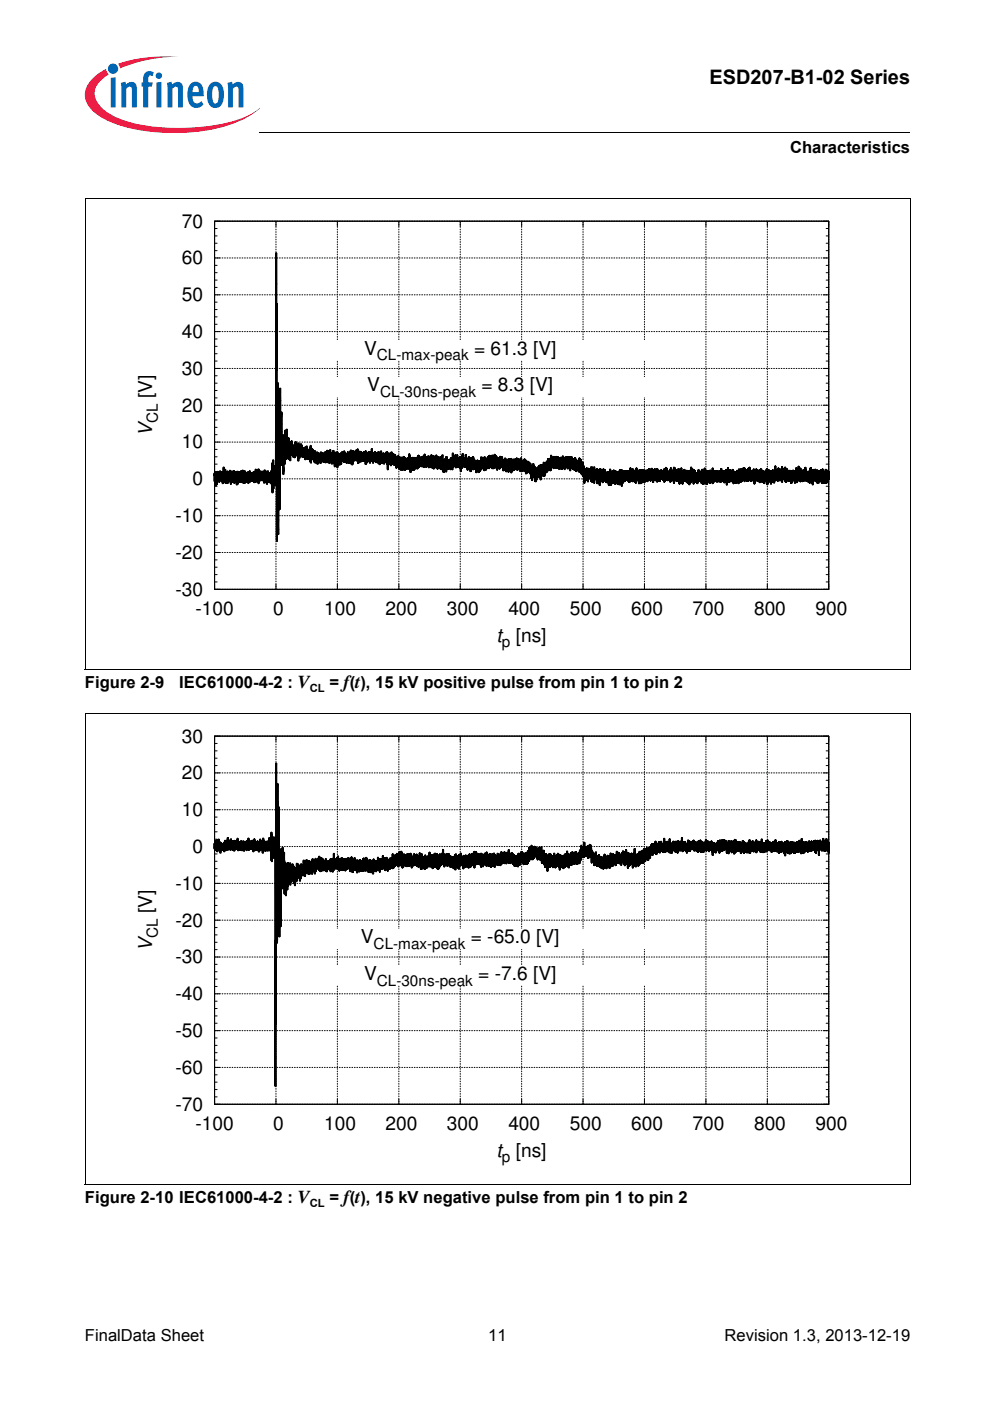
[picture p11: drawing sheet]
<svg xmlns="http://www.w3.org/2000/svg" width="210mm" height="297mm" viewBox="0 0 210 297" stroke-linecap="round" stroke-linejoin="round" font-family="sans-serif">
<defs><g id="words">
<text font-size="4.2" x="150.4" y="17.8">ESD207-B1-02 Series</text>
<g font-size="4.1">
<text x="38.5" y="48.2">70</text>
<text x="38.5" y="56">60</text>
<text x="38.5" y="63.9">50</text>
<text x="38.5" y="71.7">40</text>
<text x="77.2" y="75.2">V</text>
<text x="100.5" y="75.2">= 61.3 [V]</text>
<text x="38.5" y="79.5">30</text>
<text x="77.9" y="83">V</text>
<text x="102.1" y="83">= 8.3 [V]</text>
<text x="32.2" y="84.4" transform="rotate(-90 32.2 84.4)">[V]</text>
<text x="38.5" y="87.3">20</text>
<text x="32.2" y="92.4" transform="rotate(-90 32.2 92.4)">V</text>
<text x="38.5" y="95.1">10</text>
<text x="40.8" y="102.9">0</text>
<text x="37.2" y="110.7">-10</text>
<text x="37.2" y="118.5">-20</text>
<text x="37.2" y="126.3">-30</text>
<text x="41.4" y="130.4">-100</text>
<text x="57.9" y="130.4">0</text>
<text x="68.7" y="130.4">100</text>
<text x="81.7" y="130.4">200</text>
<text x="94.8" y="130.4">300</text>
<text x="107.8" y="130.4">400</text>
<text x="120.8" y="130.4">500</text>
<text x="133.8" y="130.4">600</text>
<text x="146.9" y="130.4">700</text>
<text x="159.9" y="130.4">800</text>
<text x="172.9" y="130.4">900</text>
<text x="105.3" y="136">t [ns]</text>
<text x="38.5" y="157.4">30</text>
<text x="38.5" y="165.2">20</text>
<text x="38.5" y="173">10</text>
<text x="40.8" y="180.8">0</text>
<text x="37.2" y="188.6">-10</text>
<text x="32.2" y="193.6" transform="rotate(-90 32.2 193.6)">[V]</text>
<text x="37.2" y="196.4">-20</text>
<text x="32.2" y="201.6" transform="rotate(-90 32.2 201.6)">V</text>
<text x="76.5" y="200">V</text>
<text x="99.8" y="200">= -65.0 [V]</text>
<text x="37.2" y="204.3">-30</text>
<text x="77.2" y="207.8">V</text>
<text x="101.4" y="207.8">= -7.6 [V]</text>
<text x="37.2" y="212.1">-40</text>
<text x="37.2" y="219.9">-50</text>
<text x="37.2" y="227.7">-60</text>
<text x="37.2" y="235.5">-70</text>
<text x="41.4" y="239.5">-100</text>
<text x="57.9" y="239.5">0</text>
<text x="68.7" y="239.5">100</text>
<text x="81.7" y="239.5">200</text>
<text x="94.8" y="239.5">300</text>
<text x="107.8" y="239.5">400</text>
<text x="120.8" y="239.5">500</text>
<text x="133.8" y="239.5">600</text>
<text x="146.9" y="239.5">700</text>
<text x="159.9" y="239.5">800</text>
<text x="172.9" y="239.5">900</text>
<text x="105.3" y="245.2">t [ns]</text>
</g>
<g font-size="3.5">
<text x="167.5" y="32.5">Characteristics</text>
<text x="18" y="145.8">Figure 2-9</text>
<text x="38" y="145.8">IEC61000-4-2 : V</text>
<text x="69.8" y="145.8">= f(t), 15 kV positive pulse from pin 1 to pin 2</text>
<text x="18" y="255">Figure 2-10 IEC61000-4-2 : V</text>
<text x="69.8" y="255">= f(t), 15 kV negative pulse from pin 1 to pin 2</text>
<text x="18" y="284.4">FinalData Sheet</text>
<text x="103.5" y="284.4">11</text>
<text x="153.6" y="284.4">Revision 1.3, 2013-12-19</text>
</g>
<g font-size="3.2">
<text x="79.9" y="76.4">CL-max-peak</text>
<text x="33.5" y="89.7" transform="rotate(-90 33.5 89.7)">CL</text>
<text x="80.6" y="84.2">CL-30ns-peak</text>
<text x="106.4" y="137.3">p</text>
<text x="33.5" y="198.9" transform="rotate(-90 33.5 198.9)">CL</text>
<text x="79.2" y="201.2">CL-max-peak</text>
<text x="79.9" y="209">CL-30ns-peak</text>
<text x="106.4" y="246.4">p</text>
</g>
<g font-size="2.4">
<text x="65.7" y="146.7">CL</text>
<text x="65.7" y="255.9">CL</text>
</g>
</g></defs>
<circle cx="24" cy="14.6" r="1.09" fill="#0066b3"/>
<g fill="#ed1941">
<path d="M25 13.5l.8-.2a32.7 32.7 0 0 1 12-1.3 32.2 32.2 0 0 0-11.7 2.2l-.7 .3z"/>
<path d="M19.4 16.9a11.2 11.2 0 0 1 3.1-2.3l.2 .7 .4 .5a5 5 0 0 0-3 4.2 6 6 0 0 0 3.4 4.3 31.7 31.7 0 0 0 16 2.8 31.9 31.9 0 0 0 14-3.1l1.6-1.1a18.8 18.8 0 0 1-9.4 4.4 42.6 42.6 0 0 1-20.9-.9 11.1 11.1 0 0 1-6.5-4.7 4.3 4.3 0 0 1 1.1-4.8z"/>
</g>
<g fill="#0066b3">
<path d="M23.5 16.5l1-.1v6.4h-1z"/>
<path d="M25.6 17.6l1-.3 .1 .7a1.22 1.22 0 0 1 1.5-.6 1.22 1.22 0 0 1 .8 1.3v4.1h-1l-.1-4.2a.42 .42 0 0 0-.6-.2l-.5 .4v4h-1.1z"/>
<path d="M30.9 15.3l.8-.2 .7 .1 .2 .2-.3 .8-.1-.1a.47 .47 0 0 0-.7 .2l-.1 1.2h1l-.2 .9h-.8v4.4h-1v-4.4h-.4v-.9h.4v-.7a1.77 1.77 0 0 1 .5-1.5z"/>
<path d="M35.4 17.6l1-.3 .1 .7a1.22 1.22 0 0 1 1.4-.6 1.22 1.22 0 0 1 .9 1.3v4.1h-1.1v-4.2a.42 .42 0 0 0-.6-.2l-.5 .4v4h-1.1z"/>
<path d="M48.2 17.6l1-.3 .1 .7a1.22 1.22 0 0 1 1.5-.6 1.22 1.22 0 0 1 .8 1.3v4.1h-1l-.1-4.2a.42 .42 0 0 0-.6-.2l-.5 .4v4h-1z"/>
<path d="M33 16a.7 .7 0 0 1 1.4 0 .7 .7 0 0 1-1.4 0zM33.2 17.5l1-.1v5.4h-1z"/>
<path d="M40.5 17.7a1.6 1.6 0 0 1 1.7-.2 1.6 1.6 0 0 1 .9 1.5l.1 1.4h-2.4a1.09 1.09 0 0 0 .3 1.2 1.09 1.09 0 0 0 1.1 .2l.5-.4 .4 .8a1.88 1.88 0 0 1-2.2 .6 1.88 1.88 0 0 1-1.1-2v-1.7l.2-.8zM41.1 18.4l-.3 1.2h1.3v-.8a.58 .58 0 0 0-.4-.6 .58 .58 0 0 0-.6 .2z"/>
<path d="M44.7 17.6a1.77 1.77 0 0 1 1.9 0 1.77 1.77 0 0 1 .9 1.8v1.3a1.96 1.96 0 0 1-2.4 2.1 2.94 2.94 0 0 1-1.2-3.3 2.79 2.79 0 0 1 .8-1.9zM45.3 18.4a4.3 4.3 0 0 0 0 3.4l.4 .2a1.54 1.54 0 0 0 .7-1.9v-.4a1.19 1.19 0 0 0-.7-1.4z"/>
</g>
<path d="M55 28v.1z" fill="#000"/>
<path d="M55 28h137.9" fill="none" stroke="#000" stroke-width=".21"/>
<path d="M18 29h46v5h-46z" fill="#fff"/>
<g fill="none" stroke="#000" stroke-width=".21" stroke-dasharray=".2 .4">
<path d="M45.5 54.7h130.2M45.5 46.9h130.2M45.5 78.1h130.2M45.5 70.3h130.2M45.5 62.5h130.2M45.5 93.7h130.2M45.5 85.9h130.2M45.5 117.1h130.2M45.5 109.3h130.2M45.5 101.5h130.2M45.5 125h130.2M45.5 125v-78.1"/>
<path d="M58.5 125v-78.1M71.5 125v-78.1M84.6 125v-78.1M97.6 125v-78.1M110.6 125v-78.1M123.6 125v-78.1M136.6 125v-78.1M149.7 125v-78.1M162.7 125v-78.1M175.7 125v-78.1"/>
</g>
<g fill="none" stroke="#000" stroke-width=".21">
<path d="M45.5 46.9h130.2v78.1h-130.2zM45.5 54.7h1.1M45.5 53.1h.5M45.5 59.4h.5M45.5 57.8h.5M45.5 56.3h.5M45.5 51.6h.5M45.5 50h.5M45.5 48.4h.5M46.6 46.9h-1.1v1.1M58.5 46.9v1.1M71.5 46.9v1.1"/>
<path d="M84.6 46.9v1.1M97.6 46.9v1.1M110.6 46.9v1.1M123.6 46.9v1.1M136.6 46.9v1.1M149.7 46.9v1.1M162.7 46.9v1.1M174.6 54.7h1.1M174.6 46.9h1.1v1.1M175.2 59.4h.5M175.2 57.8h.5M175.2 56.3h.5"/>
<path d="M175.2 53.1h.5M175.2 51.6h.5M175.2 50h.5M175.2 48.4h.5M45.5 78.1h1.1M45.5 76.5h.5M45.5 70.3h1.1M45.5 68.8h.5M45.5 62.5h1.1M45.5 60.9h.5M45.5 79.7h.5M45.5 75h.5"/>
<path d="M45.5 73.4h.5M45.5 71.9h.5M45.5 67.2h.5M45.5 65.6h.5M45.5 64.1h.5M174.6 78.1h1.1M174.6 70.3h1.1M174.6 62.5h1.1M175.2 79.7h.5M175.2 76.5h.5M175.2 75h.5M175.2 73.4h.5"/>
<path d="M175.2 71.9h.5M175.2 68.8h.5M175.2 67.2h.5M175.2 65.6h.5M175.2 64.1h.5M175.2 60.9h.5M45.5 100h.5M45.5 93.7h1.1M45.5 92.2h.5M45.5 85.9h1.1M45.5 84.4h.5M45.5 98.4h.5"/>
<path d="M45.5 96.9h.5M45.5 95.3h.5M45.5 90.6h.5M45.5 89h.5M45.5 87.5h.5M45.5 82.8h.5M45.5 81.2h.5M174.6 93.7h1.1M174.6 85.9h1.1M175.2 100h.5M175.2 98.4h.5M175.2 96.9h.5"/>
<path d="M175.2 95.3h.5M175.2 92.2h.5M175.2 90.6h.5M175.2 89h.5M175.2 87.5h.5M175.2 84.4h.5M175.2 82.8h.5M175.2 81.2h.5M45.5 117.1h1.1M45.5 115.6h.5M45.5 109.3h1.1M45.5 107.8h.5"/>
<path d="M45.5 101.5h1.1M45.5 118.7h.5M45.5 114h.5M45.5 112.5h.5M45.5 110.9h.5M45.5 106.2h.5M45.5 104.6h.5M45.5 103.1h.5M174.6 117.1h1.1M174.6 109.3h1.1M174.6 101.5h1.1M175.2 118.7h.5"/>
<path d="M175.2 115.6h.5M175.2 114h.5M175.2 112.5h.5M175.2 110.9h.5M175.2 107.8h.5M175.2 106.2h.5M175.2 104.6h.5M175.2 103.1h.5M45.5 123.8v1.2h1.1M45.5 123.4h.5M45.5 121.8h.5M45.5 120.3h.5"/>
<path d="M58.5 123.8v1.2M71.5 123.8v1.2M84.6 123.8v1.2M97.6 123.8v1.2M110.6 123.8v1.2M123.6 123.8v1.2M136.6 123.8v1.2M149.7 123.8v1.2M162.7 123.8v1.2M175.2 123.4h.5M175.2 121.8h.5M175.2 120.3h.5"/>
<path d="M175.7 123.8v1.2h-1.1"/>
</g>
<g fill="#fff">
<path d="M56.2 72.2h82.8v4h-82.8z"/>
<path d="M55 80h85.2v4h-85.2z"/>
</g>
<path d="M175.7 100v1.6l-.1-1.7v1.6v-1.4v1.1v-.6l-.2-.1v1.3l-.1-1.4v1.8v-2.1v.6l-.1 .1v-.5v2.1v-2.8v1.9v-.5v.4l-.1-.1v-1.7v2.2v-1.5l-.2 1.7v-1.7v1.1l-.1-1.2v1.9v-2v2.2l-.1-2v2.1v-1.9l-.2 1.4v-1.8l-.1 .2v1v-1.8v2.6l-.1-2.4v2.7v-1.9v.4l-.2-.1v1.3v-2.2v1.7v-1l-.1-.1v1.2v-2v2.3l-.1-2.1v1.6l-.1-.4v.5v-1.7l-.2 1.8v-1.6v1.9l-.1-2v2.4l-.3-2.7v2.6v-1.7v.9l-.1-1.1-.1 .8v-.9v1.7l-.1-2.4v2.2v-1.4v1.1l-.2-1.3v1l-.1-.5v.6v-1.7v1.9v-1.4l-.2 1.4v-1.8v2.4l-.1-2.4v3v-3l-.1 2.6v-2v1.1l-.1-1v1.2v-1.9v1.8l-.2 .1v-1.5v1.7v-2.6l-.1 2.1v-2v2.5v-1.6v.7l-.1-.9v2.4v-2.1v1.4l-.2-1.4v1.9v-2l-.1 2v-2.2h-.1v1.5v-1.2v1l-.1-1.2v1.7v-1.3l-.2 1.4v-1.8v1.6v-1.2l-.1 1.4-.1-2.7v2.4v-1.9v1.4l-.2 .1v-1.7l-.1 2.4v-2v1.4l-.1-1.6v2.2l-.2-.9v.8v-2v2v-1.4l-.1 1.6v-1.6v1.1l-.1-1.4v1.2v-1.4v1.5v-1.5v1.4v-.3l-.1 .5v-1.6v1.3l-.2-1.8v2.7v-1.9v1.5l-.1-1.6-.1 1v-1.2v1.6l-.2-2.5v2.8l-.1-2-.1 2.1v-1.6v1.6v-1.6l-.2 1.2v-1.7v2.4l-.1-2.9v1.9v-1.1l-.1 1.1v-1.2v1.3l-.2-1.4v2.4l-.1-2v1.2l-.1 .2v-1.4l-.1-.1v1.4v-1.8v.8l-.2-.1v-.6v2v-1.6l-.1 .2v1.6v-2.2v1.7l-.1-1.4v2.2v-2.3v2.2l-.2-2.5v1.7v-1.4v.7h-.1v-.9v1.5v-1.5v2v-1.7l-.1-.3v1.9v-2v2l-.2-2v2.1v-1.7l-.1 1.5v-1.7v1.8v-1.9l-.1 1.6-.1-2v2.2l-.2-1.2v1.3v-2.2v2.5l-.1-2.5v2.6l-.1-3.1v2.8l-.2-.1-.1-2.3v1.8l-.1-1.2v1.3v-1.4v1l-.2-.1v-.3v.4v-1v1.3l-.1-1.9v1.8v-2.1v3.1l-.1-2.4v1.3v-1.2v1.1l-.2 .1v-.5v.7v-1.6v2l-.1-2.1v2.3l-.1-1.9v1.8v-1.8v1.6l-.1-.3v-1.4v1.4l-.2-1.2v1.1v-1.9v1.9l-.1-1.4v2.1v-1.7l-.1 1.5v-1.7v1.8v-1.3v.3l-.2-.5v1.4v-1.9v2l-.1-2v1.7v-1.5l-.1 1.2v-2.3v2.4v-1.1v.2l-.2-.5v2l-.1-1.9v2.3v-1.7v1.2l-.1-.2v-1.5v1.3l-.1-1.5v2.2v-2.4v2.4l-.2-1.9-.1 2v-2.2v1.7v-1.1l-.1 1.3v-1.6v2.2v-2.2v1.1l-.2-.1v-1.4v1.6v-1.4v1l-.1-.3v.3v-1.1l-.1 1.2v-1.2v1.5l-.1-1.8v2.5l-.2-1.2v.8v-1.4v2l-.1-2.5v2.5v-2.9v3.2l-.1-2.8v2v-2.4l-.2 1.5v-.7l-.1-.1v1.2v-1.4v1.7l-.1-.1v-1.3v1.4v-1.5l-.2 2.2v-2.3v2v-2l-.1 .8v-.6v1v-1.4v1.4l-.1-1.1v1.5v-1.7v1.1l-.1-.5v1.5v-1.9v2v-2.1l-.2 1.5v-1.8v2l-.1-2.3-.1 2.6v-2.5v2.2v-1.4v.4l-.2-.3v1.3v-2v2.4l-.1-.3v-1.9v2.1v-1.5v.9l-.1-1v1v-1.3v1.4l-.2-1.6v1.9v-2v1.2h-.1v-.9v1.4v-1.9v1.4l-.1 .1v-.2v.6v-1.2v1.4v-1.5l-.2 1.6v-2.4v2.3l-.1-2.1v2.1v-2.1l-.1 2-.1-1.8v2.6v-2.6v2.3l-.2-.4v-2.3v2.2v-2l-.1 2.1v-1.9l-.1 1.9v-2v1.8l-.2-1.7v1.3l-.1-1.3v1.6v-1.6l-.1 .4v1.7v-2.2v1.6l-.2-1.3v1.2v-1.3v1.3l-.1-.8v.8v-2.1l-.1 2.2v-1.1l-.1 .8v-1.7v2.5v-2v.7l-.2-.7v2.1v-2.4v2.2v-1.3l-.1-.5v1.9v-2.1v1.6l-.1-1.2v1.4v-1.8l-.2 1.9v-1.9v1.7v-1.3l-.1-.2v1.6v-1.6v1.6l-.1-2.3v2.7l-.2-1.5v1v-2.3l-.1 2.6-.1-2.4v2.4l-.2-1v.9v-1.9v2v-1.5v.3l-.1-.3v1.7v-1.9v1.9l-.1-1.7v1.3v-2.1l-.1 2.6v-2.2v1.5l-.2-1.7v2.2v-2v1.7v-.6l-.1 .5v-1.5v1.8v-2.3l-.1 2.9v-2l-.2 .3v-.8v1.6v-.9l-.1 .7v-1.5l-.1 2v-1.3v.4l-.2-.7v2.2v-2.1v1.7l-.1-1.9-.1 1.7v-1.6l-.1 1.1v-1.1v1.2v-1.3v1.3l-.2-1.3v2.4v-2.6v1.3l-.1-.9v1.3v-2v2.4v-2l-.1 2.1v-1.8v.9v-.7v.7v-.5l-.2 .6v-1.2v1.5v-1.5v.6h-.1v-.4v.7v-1.2v1.5v-1.1v.3l-.1-.5v1.8l-.2-2.1v2.1v-1.7l-.1 1.6v-1.7v2.2v-2l-.1-.5v2l-.2-2.4-.1 2.5v-1.6l-.1 .4v2.1l-.1-3v2v-1.4v1.1l-.2-.9v1.5v-2.2v2l-.1-1.9-.1 2.4v-2.3v2.1l-.2-1.7v1.5v-1.8l-.1 .1v1v-1.3l-.1 2v-1.8v1.6l-.1-1v.8v-1.5v2l-.2-2.3v2v-2.3v2.6l-.1-1.6v1.8v-2.2l-.1 2v-1.8v1.9l-.2-2.2v1.5l-.1-1.1-.1 1.8v-1.9v1.6v-1.2v.7l-.2-.7v1.2v-1.9v1.9v-1.5v1l-.1-.2v-1v2v-2.1l-.1 1.1v-1.1v1.2v-1v.4l-.1-.3v1.3v-1.7v1.4l-.2-.1v-.9v1.5v-1.7v1.9l-.1-2v2.1l-.1-1.7v1.5v-1.9v1.4l-.2-.1v-1.5l-.1 2.6v-3.1v2.7v-1.9v.7l-.1 .1v-.8v1.9l-.2-2v1.9v-1.9v.7l-.1-.7v1.6l-.1-1.8v2.5v-1.7v1.6l-.2-1.9v2v-1.9l-.1 1.5v-1.3v1.1l-.1-1.2v1.2v-1.8v1.3l-.1-1.2v1.9v-1.6l-.2 1.7v-1.9v2.4l-.1-2.5v2.6l-.1-2.8v2.2l-.2-.4v.4v-2v2.2v-1.8l-.1 .6v-.8v2.3v-3.1v2l-.1-.2v-1.2v1.8v-1.6v.7l-.2-.4v2.1v-2.7v.4l-.1-.1v2.4v-2.5v2l-.1-2.5v2.4v-1.8l-.1 1.9v-2.2v2.5l-.2-2.4v1.7v-1.3l-.1 1.1v-1.3v1.8l-.1-1v.8v-1.7l-.2 1.6v-1.7v1.9l-.1 .2v-2.4v1.9v-1.1l-.1 1.3v-1.5v1.9l-.2-1.7v1.9v-2.1v2l-.1-1.8v1.4v-1.3v.9l-.1-1.1v1.6l-.1-1.8v2v-1.9v1.4l-.2-1.4v1.5v-1.9l-.1 1.7-.1-1.7v1.7v-2v2.9l-.2-2.8-.1 2v-2.2l-.1 2.5v-2v1.7l-.2-1.9v2.1v-2.8l-.1 3.2v-2.4l-.1 .9v-1v2l-.2-1.9v2.8v-2l-.1 1.7v-2.4l-.1 1.9v-2v2l-.1-1.6v2v-1.7l-.2 1.4v-2.2v1.9v-1.3v.5l-.1-.7v1.4v-1.5v2l-.1-2.2v1.7v-1.2v1.2l-.2-.3v.2v-1.6v2l-.1-2.3v2.2v-2v2v-1.4l-.1 .6v-.8v1l-.2-1.3-.1 2.6-.1-2.1v1.8v-2.1l-.1 1.3v-2.1v3.1v-2.1l-.2 .9v-.8v.9v-1v1.8l-.1-2.2v1.9v-1.6v1v-.3l-.1 .4v-1.1v2.3l-.2-3v2.5l-.1-.2v-1.6l-.1 1.1v-1.7l-.1 2.3-.2-1.9v1.6v-1.4l-.1 1.7v-2.3v1.9l-.2-2v2.1l-.1-2.4v2.2v-1.6l-.1 1.6v-2.1v3.1v-3.2l-.1 2.4-.2-1.7v1.7l-.1-1.1v.5v-1.1l-.1 2-.2-2.6v2.2v-1.7v1.7l-.1-1.8v2.4v-2.1v1.1l-.1-.9v1.1v-1.2v1.2l-.1-1.2v1.5v-1.6v.8l-.2 .1v-.8v1.5l-.1-1.6v1.8l-.1-1.8v1.8v-1.8v1.3v-1.2v1.2l-.2-.9v1v-2v1.8l-.1-2v2.1v-.6v.5l-.1-.3v-1.5v2.3v-2l-.2 2.3v-2.1v2.1l-.1-2.3v2.4v-2.6v1.6l-.1-1.3-.1 1.9v-1.7l-.2 1.6v-1.6v1.2l-.1-.7v.7v-1.4l-.1 1.5v-1.6l-.2 1.5v-1.3l-.1 1.5v-1.6v2.2v-2.1l-.1 1.6v-1.5v.9l-.2-.8v1.3v-1.3v1.3v-1.2l-.1 .5v-.4v1.6v-1.8v1.6l-.1-1.3v1.7v-2.6l-.2 2.5v-2.6v2.5l-.1-1.6v1.2v-1.1l-.1 1.4-.1-2.1v2v-2.2v2.2l-.2-2.1v1.8v-.9v.4l-.1-.1v.9v-1.7l-.1 2.2v-1.9v1.3v-.8v.7h-.2v-1.3v1.5v-2v1.6l-.1-.4v.3v-1.8v2l-.1-1.9v1.9v-1.1l-.2 1v-.8v1.4v-2v1.6l-.1-1.1v1.3v-1.6l-.1 1.3v-1.9v1.8l-.1-1.7-.2 2.1v-2v1.1l-.1-.1v-.6v.9v-1.1v2.1l-.1-1.5v1.3v-1.7l-.2 1.7v-2v1.7v-1.6v.4l-.1 .1v-.2v1.2v-1.5v2l-.3-2.2v2.5v-2.1v1.5v-1.3l-.1 1.2v-1.2v1.4l-.1-.1v-1.6v2.1v-1.8l-.1 1.9v-2.5v1.5v-.8l-.2 .1v1.1v-1.4v1.3l-.1-.8v1.1v-2.1l-.1 2.7-.2-2.3v1.7v-1.4v.7l-.1-.3v.5v-1.1v1.7v-2.2l-.1 2.4v-2.1v2.5v-2.4l-.1 1.8-.2-1.9v1.3v-1.3v.2l-.1-.1v.9v-1v1.6l-.2-2.3-.1 3v-2.3l-.1 2.2v-1.9l-.1-.4v1.7l-.2-1.8v2.1v-2l-.1 2-.1-2.2v2.3v-2.5v2.2l-.2-1.6v1.7v-1.2v.9l-.1-.7v.8v-1.9l-.1 2.2-.1-2.6v2.5v-1.4l-.2 1.5v-1.8v2l-.1-1.6v1.7v-1.7v1.5l-.1-1.8v1.5l-.2-.3v.5v-2v1.2l-.1-.9v1.3v-1.6v1.6l-.1-.3v.4v-1.7v1.8l-.2-.8v.8v-1.6v1.6l-.1-1.7v1.8v-1.9v1.7v-1.3l-.1-.3v1.3v-1.3v1.9v-1.6v1.4l-.1-1.4v1.7v-1.7v.2l-.2-.6v2.2l-.1-1.8v2v-2.4l-.1 1.8-.2-1.2v.8v-1.6v3.3l-.1-2.9v1.8v-1.8v1.2l-.1-1.1v1.9v-2v.2l-.2-.1v-.4v1.8v-1.9l-.1 3v-2.5v1.2v-1.2v.4l-.1-.5v2.1v-2v.3l-.2-.4v2.3l-.1-1.9v2v-2v.3h-.1v1.5v-2.2l-.1 1v-1.1v1.2l-.2-1.1v2.4v-2.6v2.1l-.1-.7v.6v-1.6v2.2v-1.8l-.1 1.6v-2.3v2l-.2-1.4v1.5v-2.3v2.2l-.1-1.8v2.2v-2.5l-.1 .4v-.4v2.5l-.2-2.3v1.8l-.1-.3v.5v-1.6v1.6v-1.2v.5l-.1-.5v1.9l-.1-3.2-.2 2.3v-1.7v1l-.1-.5v2.1l-.1-2.7v2v-1.8l-.2 1.7v-1.9v.8l-.1 .1v-.8v1.9l-.1-1.5v1.6v-1.6l-.2 1.5v-1.5v1.2v-1.2v.4l-.1-.3v1.2v-1.7v1.5l-.1-2.1-.2 1.8-.1-1.9v2.3l-.1-1.3v1.7v-2.5l-.1 1.5v-1.2v1.8l-.2-2.2v1.5l-.1 .4v-.9v1.1v-1.5l-.1 1.7v-2.5l-.2 3.4v-3.1v2.1l-.1-1.5v1.7v-1.9v1.1l-.1-.9v1.9v-2.5v1.7l-.2-1.2v1v-1v1.3l-.1-.3v-1.7v2.7v-2.7v2.9l-.1-2.6v1.4v-1.4v.7l-.1-.8v1.9l-.2-1.8-.1 1.8-.1-2.6v3.3l-.2-2.8v2.4v-2l-.1 2-.1-2.8v3.1v-2.2v1.1l-.1-.9v1.5v-1.6v1v-.2l-.2 .2v-.2v.5v-.9v1.4v-2.8l-.1 2.3v-1.8v1.8l-.2-.4v-1.2v1.6v-1.7l-.1 1.4v-1.3v1.5l-.1-1.7v1.8v-2v2l-.1-1.8v2.5v-2.2l-.2 1.2v-1l-.1 .4v-.6v1v-1.6v2.4h-.1v-1.7v1.5v-1.3v.6l-.2-.4v1.3v-1.9v1.9v-1.4l-.1 .1v1.2v-1.7v2.1l-.1-2.1v2.5v-3v1.4l-.1-.9v1v-2v2v-1.6l-.2-.5v2.1l-.1-2.8v2.3v-2.2v2.1l-.1-.1v.4v-2.3v1.7l-.2-1.2v.9v-1.5v2.1l-.1-2.8-.1 2.6v-1.9v1.3l-.2-1.4v1.9v-2.8v2.5l-.1-.1v-1.7v1.7v-2v.9l-.1 .2v-.8v1.6v-1.2v.3l-.1-.5v1v-.9l-.2-.1v1.6v-2l-.1 2v-1.8v2v-1.9l-.1-.1v1.1v-1.5v1.8l-.2-2.2v1.6v-1.2v.9h-.1v-.5v.6v-1.2v2.3v-1.7v.1h-.1v1.2v-1.3v1.3l-.2-1.1v1.1v-1.8l-.1 1.6v-1.5v1.9v-2l-.1 1v-.9v1.1v-1.4v1.6l-.1-1.6v2v-2.3l-.2 1.6v-1.3v1.8v-1.3v.5h-.1v-.5v1.2v-1.3v1.5v-2.2v2.8l-.1-2.4-.2 1.2v-1.5l-.1 1.7v-1.7v1.4l-.1-1.2v1.7v-1.9v2.4l-.2-.4v-2l-.1-.1v1.8v-1.7v1.4l-.1-.9v.9v-1v1l-.2-.6v.5v-1.3l-.1 2.5-.1-.4v-1.3v1l-.1-1v1.4v-1.8l-.2 1.6v-2.2v2.2l-.1-1.8-.1 2.2v-2.2l-.2 1.7v-1.9v1.9l-.1-1.7v.8l-.1-.5v1.6v-1.8v1.4v-1.2l-.2 1.1v-1.4v2.3l-.1-2.4v2v-1.7l-.1 1.7v-2.2v2.3v-2v1.1l-.1 .3v-1.5l-.2 1.6v-1.8l-.1 2.3v-2.3v2.2l-.1-2.2v2.1l-.2-1.3v1.1v-1.3v1.1l-.1-1.2v1.1v-1.6v1.5l-.1-1.3v2.2v-2.1v1.5l-.2-1.6v1.9v-1.7v1.3l-.1-.5v.4v-1.3v1.7l-.1-1.9v1.5v-1.2l-.2 1.4v-2.1l-.1 3.1v-2.5l-.1 2.4-.1-2.3v2v-1.4l-.2 1.8v-2.3v1.7l-.1-1.7v1.9l-.1-1.5v1.9l-.2 .1v-.2v.3v-1.4v1.5v-1.5v.8l-.1-1.2v1.8l-.1-1.6-.1 2.2-.2-1.5v1.9l-.1-2.8v2.7v-2.1l-.1 2.1v-1.8v1.3v-1.3l-.2 1.4v-1.3v1.5l-.1-2v2v-1.2l-.1 1.4v-1.2v1.3v-2.3l-.2 3-.1-2.6v1.8v-1h-.1v1v-2.1v2.3v-2.1l-.1 2.2v-2v1.5l-.2-1.3v1.4v-.8v.6l-.1-.7v.8v-1.5v1.9v-1.4l-.1-.2v1.7v-1.6v1.5v-1.1v.8l-.2-.5v.4v-.8v1.9v-2.1v1l-.1-.5v1.9v-2.3v1.9v-1.4v.4l-.1-.5v1.9v-2.3v2l-.2-2.7v1.9l-.1-1.5v1.4v-1.8l-.1 1.2v-1.8v2.8l-.2-2v1.4v-.9l-.1 .1v.8v-1.1v2.3l-.1-2.7v2.3v-1.1v.5l-.1-.1v-1.9l-.2 1.4v-1.9l-.1 1.5-.1-1.4v1.7v-2l-.2 1.8v-1.9v1.8l-.1-1.9v1.8l-.1-1.4v1.4v-1.3l-.2 1.3v-1.7v2.3v-2.4l-.1 2.5v-2.5v1.7l-.1-1.5v1.8v-2.3l-.1 1.9v-2.1v.9l-.2-.5v2v-2.3v2.1l-.1-.3v-1.6v1.7v-1.7l-.1 2v-1.8v.6l-.2 .1v-.6v1.7l-.1-1.8v1.2v-.9l-.1 1v-2v1.8v-1.6l-.2 1.5v-1.4v2.4v-1.7v.7l-.1-1.3v1.3v-1.4l-.1 1.4v-1.4v.9l-.2-1v1.7l-.1-1.5v1.3v-1.5l-.1 2.2v-2.1v1.4l-.1-1.2v1.3v-1.8v1.5l-.2-1.4v1.6v-1.1l-.1 .1v1.1v-1.6v1.8v-1.1l-.1 .3v-.4v1.3l-.2-.5v-1.3v2.1v-2l-.1 2v-2.1l-.1 2.2-.2-.3v-1.4v1.7v-1.6l-.1 1.6v-1.5l-.1 2v-2.9v1.9v-.7l-.1 .4v-.3v1.1v-1.4v1.6v-1.7l-.2 1.2v-1.6v1.2l-.1-1.6v2.2v-1.7l-.1 1.8v-2.4v2.7v-1.7l-.2 1.7v-2.5l-.1 1.6v-1.4v1.9l-.1-2v1.9l-.2 .2v-1.4v1.6v-2.4l-.1 2.3-.1-2.4v2v-2.2v2l-.1-.4v.4v-.9v1.1l-.2-1.5v1.8v-2v1.7l-.1-1.8v2.1v-2v1.4h-.1l-.2-2.1v1.8l-.1-1.4v1.2v-1.5l-.1 1.5v-1.4v1.7v-1.9l-.1 2v-2.1v1.9l-.2-1.7v2.2v-2.2v1.6h-.1v-1.1v1.2v-1.2l-.2-.2v1.5l-.1-1.4v1.3v-1.4l-.1 1.8v-1.8v2.2v-2.6l-.1 2.2-.2-2.5-.1 2.2v-1.7v.3l-.1-.6v2.1v-2.6v2.5l-.2-1.3v1.3v-1.3v1.5l-.1 .2v-.7v.7v-2.4v1.6v-1v.3l-.1-.4v1.1v-1.5v1.6v-1.6l-.1 1.4v-1.1v2v-2.7l-.2 1.9v-1.7v.3l-.1-.2v2.1l-.1-2.1v1.7l-.2-.4v.7v-2.3l-.1 2.7-.1-2.5-.2 2.4v-1.5l-.1 1.1v-1.5v1.2l-.1-.9v.9v-1.3l-.1 1.6v-1.1v1.9v-1.9v.4l-.2-.6v1.5l-.1-2v2.5v-1.7l-.1 1.9v-2.4v1.3v-1l-.2-.1v.8v-.9v1.7l-.1-2.1v1.5v-.5l-.1 .5v-.8v1.2v-1.4l-.2 1.6v-1.9v1.8l-.1-2v2.5v-1.5v1.5l-.1-.7v.7v-1.3v1.3l-.2-1.4v1.8l-.1-2v2l-.1 .2v-2.4l-.1 1.3v-1v1.8l-.2-2.2-.1 2.1v-1.9v1h-.1v-.7v2v-2.3v1.8l-.2-1.5-.1 1.2v-1.5v1.6l-.1-1.8v1.6l-.2-1.5v1.3v-1.5l-.1 2v-2.6v2.4v-2.1l-.1 1.4v-1.6v1.8l-.1-1.6v2.2l-.2-2.1v1.7v-.7l-.1 1v-1.9v2.5l-.1-2.8v2.4l-.2-2.3-.1 1.1v-1.4v1.8l-.1-1.3v1.5v-1.5l-.2 1.7v-1.8v2.3v-2.3l-.1 1.6v-1.6v1.1v-.2l-.1 .3v-1.2v1.5l-.2-2.3v2.1v-1.3l-.1 .3v1.4v-.4h-.1v-1.1v1.2v-1.3v1.5l-.1 .1v-1.8v1.4v-1.4l-.2-.2v1.5v-1.5v1.3l-.1-1.3v.9v-1.6v2.4h-.1v-1.8v1.4l-.2-1.2v1.5v-1.8v2.5l-.1-1.8v2.4v-2.6l-.1 1.7v-1.7v1.1l-.2-1.4v2.1v-2.1v1.7v-1.4v.7l-.1-.5v1.3v-1.4l-.1 1.2v-1.4v1.7v-1.7l-.1 1.5-.2-2.2v2.5v-1.8l-.1 1.3v-1.1v1.3v-1.6v1l-.1-.9v1.3v-1.3v1.9l-.2-2.6v2.4v-1.9v1.4l-.1-.6v.6v-1.3v1.6v-1.8l-.1 1.6-.1-1.3v1v-.9v.9v-.8l-.2-.1v1.3v-2.4l-.1 3.3v-2v1.4l-.2-1.7v1.7l-.1-1.5v1.7v-1.9l-.1 2v-1.8v2.1l-.1-1.9v1.5l-.2-.2v.2v-1.5v1.2v-1.2l-.1-.1v1.6l-.1-1.4v1.7v-1.4l-.2 1.2v-1.4l-.1-.1v1.6v-2.4v2.6l-.1-2.2v2.7v-3v1.8l-.1-.2v.6v-1.9l-.2 2.1-.1-1.6v1.4v-1.6l-.1 2.5v-2.1l-.2 1v-1.3v1.6l-.1-.2v-1.7v1.8v-2.7l-.1 3v-2.5l-.2 2.4-.1-2.5v2.2l-.1-.4v.6v-2v1.9v-1.8l-.1 1.3v-1.7v1.7l-.2-1.2v1.4v-1.7l-.1 1.7v-1.9v2.2v-1.8l-.1 2v-2.5v2.1l-.2-1.9v1.6v-1.8v1.4v-.3h-.1v.5v-1.9l-.1 2.1v-1.2v.8l-.2-1.2v2v-1.9l-.1 1.8v-1.8v.7l-.1-.4v1.8v-2.5v1.5v-.7l-.1 .9v-1.7l-.2 1.9v-1.2v1.7v-2.1l-.1 1.3v-1.1v1.4l-.1-1.8v1.8v-2.2v2.6v-1.9v1l-.2-.9v1.2v-1.4v1.6l-.1-1.9v1.9l-.1-1.6-.2 .3v1.7l-.1-2.3v1.9l-.1-1.8-.2 1.7v-1.4l-.1 1.4v-1v1.1v-1.4v1.6l-.1-2v2v-1.7l-.1 1.2v-1.4v1.6l-.2-1.6v1.3v-1.9v2l-.1-1.2v1.8l-.1-2.2v1.5v-.8l-.2 .9v-1.2v.8h-.1v-.7v1.6v-2v1.3l-.1-1.1v1.4v-1.5v1.2l-.2-.5v.7v-1.3v.8v-.4l-.1 .4v-.8v1.6v-1.4v1.1l-.1 .1v-1.6l-.1 2.1-.2-2.4v2.1v-2.1l-.1 2.5v-2v1.9v-1.7l-.1 1.6v-1.7v2.2l-.2-2.3v1.9v-1.7l-.1 1.8v-1.6l-.1 .7v-.8v1.9l-.1-2.2v1.4v-.9l-.2 1.2v-1.2v2v-1.8v.8l-.1-1v2v-2.1v1.3v-.3l-.2 .2v-1.6v1.9v-1.7l-.1 1.7v-1.5v.8h-.1v.8v-1.9v2.4l-.1-1.7v1.4v-1.9l-.2 2.7v-3v1.7v-1.3l-.1 1.3v-2.1v1.6l-.1-2v2.7h-.2v-1.6v1.7v-1.7l-.1 2-.1-2.2v2v-1.4l-.1 1.2v-1v1.1l-.2-1.2v1.4l-.1-1.9v2.1v-2.2l-.1 2.3v-2.5l-.2 1.6v-1.5v1.5l-.1-1.8-.1 2.3v-1.6h-.2v1.4v-1.7v2.4l-.1-2.7v1.8l-.1-.2v.5v-2h-.1v2.5l-.2-2.3-.1 2v-1.9v2v-2.5l-.1 .2v1.6l-.2-2v1.9v-1.7v1.3l-.1-1v1.2v-1.1v.3h-.1v1.3v-1.8v1.8l-.2-1.9v2.2v-1.9l-.1 .7v-.8v.9v-1.1l-.1-.1v1.3v-1.7l-.2 1.3v-1.2v2v-2l-.1 1.4v-1.3v1.7v-1.5l-.1 1.5v-2.1v1.7l-.1-1v1.2v-1.2v.6l-.2-.5v.6v-1v1.4l-.1-2.2v2.3v-1.2l-.1 1.1v-1.3v1.3v-2v2.6l-.2-.8v.4v-2l-.1 1.7v-1.5v1.3v-.9v.7v-.7v.4v-.3v.3h-.1v-.5v1v-1.6v2.1v-2l-.2 2.1v-1.9v1.8v-1.3v.4h-.1v-.5v1.6v-1.9v2.9l-.1-3.6-.1 1.7-.2-1.6v1.6l-.1-.2v-.8v.9v-1.2v1.7v-1.7l-.1 1.7v-1.3v.2l-.2-.2v1.1v-1.5v2l-.1-2.2v1.4v-1.2v1.1v-.9l-.1 1v-1.2v1.5v-1.2l-.2 .4v-.3v.7v-.9v1.7v-1.7v1l-.1 .1v-1v1.4v-1.9l-.1 1.6v-2v2v-1.2l-.2 .7v-.5v.9v-1.6l-.1 2.4v-2.2v1.5v-1.4v1.2v-.2h-.1v-1.4v2.1v-1.7l-.1 1.9v-2.2v1.7l-.2-1.8v2v-1.5v.9l-.1-.9v1.2v-1.3v1.3l-.1-1.4v1.3v-.6l-.2 .9v-1.6v1.8v-1.1v.8l-.1-.6v.7v-1.7v1.2v-.9l-.1-.1v.7v-1.2v1.8l-.2-.1v-1.4l-.1 1.5v-1.5v1.3v-.9v.4l-.1-.5v1.7v-.9l-.1-.7v1.3l-.2-1.6v1.4v-2.4v2.2l-.1-1.3v1.5v-1.4l-.1 1.6v-1.4l-.2 .8v-.7v.8v-.9v1.7v-2.3l-.1 1.6v-1.4v1.5l-.1-1.4v1.7v-2l-.2 1.6v-1.2v1.4l-.1-1.4-.1 1.6v-1.1v.3v-.3h-.1v1.5l-.2-2.5v2.7l-.1-2.5v1.9v-1.8l-.1 1.5v-1.2l-.2 1.1v-1.5v1.6l-.1-.1v-1.2v1.4v-1.4l-.1 .9v-.8v1.3v-1h-.1v.5v-.8v1.2v-1.2v1v-.9v.6l-.2-.8v1.1v-1.4v1.9l-.1-1.8v1.8l-.1-1.7v1.5v-1.8v1.3v-.6l-.2 .5v-1.1l-.1 2v-2.2l-.1 .3v2.2l-.2-2.9v2l-.1-.7v.9v-1.3v1.2l-.1-1.6v1.8v-2.1v1.8l-.2-1.5v1.7v-1.2v1l-.1-.1v-.4v.5v-.9v1.1v-1.2v.2l-.1-.4v1.3v-1.5v1.5l-.1-.1v-1.5v1.8v-1.3h-.2v1.5v-2.2v1.9v-1v.5h-.1v-.5v1.8l-.1-1.6v1.8v-2.7l-.2 2.6v-2.5v1.9v-1.4v.8l-.1-.1v-.7v1.4v-2.3v2.6l-.1-1.3v1.3v-2.4l-.2 2.5v-2.1v1.6l-.1 .2v-.4v.5v-1.7v1.8l-.1-1.9-.1 1.6v-1.9l-.2 2.1v-1.7v1l-.1-.8v1.6l-.1-1.4v.9v-.7l-.2 .2v.7v-1.4v1.1l-.1 .1v-1.5l-.1 1.8v-2.2v2v-1.4l-.2 .7v-.4v1l-.1-1.3v1.3v-1.1l-.1 .8v-.7v.7v-1.4v1.3v-.7l-.2 .7v-1.2v1.8l-.1-1.6v2.1v-1.6v.3l-.1-.6v2v-1.9l-.1 .6v-.5v1.2v-1.5l-.2 1.3v-1.2l-.1 1v-.6v1.8v-2.1l-.1 1.2v-.9v1.7l-.2-.6v-2v3.1v-2.2v.8l-.1-1.1-.1 1.1-.1-1.7v1.7v-1v1.3l-.1-1.5v1.6l-.1-1.6v2.5v-2.6l-.2 1.9-.1-2.6v1.8l-.1-1.4v1.2v-.9l-.2 1.6v-1.5v1.9l-.1-2.1v1.9l-.1-2.1-.1 1.7-.1-2.3-.1 2.6-.1-2.3v2.5l-.2-2.5-.1 1.9v-1.7l-.1 2.1v-2.5l-.1 2.2v-1.9v1.6l-.1-.8v1l-.1-1.2v1.5v-2v2.1l-.1-2v2l-.1-2.1v1.9l-.1-1.4-.1 1.5-.1-1.8-.1 1.5v-1.3l-.1 1.5v-1.7v1.7l-.1-1.7-.1 1.3-.1-1.1v1.4v-1.8v2.1l-.1-.5v.6l-.1-2-.1 1.5-.2-.9v1.3v-1.7v1.1v-1l-.1 1.8v-2.1l-.2 2.3v-2.4l-.1 1.9v-1.8v1.7l-.1-1.4-.1 1-.1-1.5v2.2l-.2-2.5v2.4l-.2-2.1-.1 1.2-.1-1.7v1.9l-.1-2-.1 1.9v-2.1l-.2 3v-3.6l-.1 3.4v-2.8v2.7l-.1-2.4v1.5l-.1-1.6v1.9v-1.6l-.2 1.2v-1.4l-.1 1.9-.1-1.6-.1 1.5v-2l-.1 1.6v-2.2l-.1 2.5-.1-2.3-.1 2.6v-2.3v1.7v-1.3v1.1l-.2-1.6v1.8v-1.8l-.1 1.4-.1-1.2v.6v-.3v1.4l-.2-1.9v1.9l-.2-2.4v1.6l-.1-1.9v2.2l-.1-2.1v1.3l-.1-1.2-.1 1.3v-.8v2.2l-.2-3.1-.1 3.7v-3v2l-.1-2v1.7v-1.6l-.1 1.5v-1.9l-.1 2.1v-2v2.1l-.1-2.2-.1 1.5v-2.1l-.1 2.5v-2.5l-.1 3.2-.2-2.2v1.9l-.1-1.6-.1 1.8v-1.8v1.6l-.2-2.5v2.2l-.1-2.8v2.9l-.1-2.7v2.5l-.1-2.3-.1 3.6-.1-3.3-.1 2.9-.1-2.8v2.9l-.1-4.5-.1 4.3-.2-6-.1 6.2-.2-6-.1 7-.1-5.3-.1 4v-4l-.1 7.5-.1-8.2-.2 6.3-.1-1.6v.2v-9.8l-.1 10.8-.1-4.3v1.3l-.1-.2v-12.6l-.1 25.5-.2-22-.1 27.3-.1-32-.2 33.5-.2-61-.1 49-.1-2.8-.1 2.7v-3.4l-.1 3v-3.4l-.1 4.7-.1-5.9v6.3l-.1-4.6v5.1l-.1-6.2-.1 4.6v-2.5v2.3l-.1-2.7v2.2l-.1-1.8-.1 1.5v-1.2l-.1 1.7-.1-1.9v1.7l-.1-1.8v1.6l-.1-1.6-.1 1.4v-1.7v2.1l-.1-1.9-.1 2.3v-2v.8v-1l-.2 2-.1-2.4v2.2l-.1-2.1-.1 2.1v-2.4l-.1 2.7v-2.1l-.1 1.7v-1.7l-.2 1.5v-1.5l-.1 1.5-.1-1.8v1.5v-1.1l-.1 1.4-.1-1.4v1.5v-1.7l-.1 1.3v-1.1v1l-.1-.8-.1 1-.1-1.9-.1 2.8v-3l-.1 2.4-.1-1.4v1.6l-.1-1.9v1.5v.1l-.1-1.6-.1 1.8v-1.3l-.1 1.1v-2.2v1.9v-.3v.6v-1.6l-.1 1.8-.1-1.4v1.6l-.1-1.7v1.7l-.1-2v1.4l-.1-1.4v1.2l-.1-.7v.9v-1.2v1.5l-.2-1.2v1.2l-.1-1.4v1.5l-.1-1.7-.1 1.8-.1-2.1v2l-.1-2.1v2.3l-.1-1.6v1.1l-.1-1.2-.1 1.9v-2.3v1.4v-1.1l-.1 1.4-.1-1.3v1.6l-.1-1.8v1.9v-1.9l-.1 1.6v-1.4l-.1 1.5-.1-1.7v1.5v-1.8l-.1 2.4v-2.5l-.1 2.1-.1-1.5v.7v-.3v1.5l-.1-2.6-.2 2.5v-2.5l-.1 2.4v-2.3l-.1 1.6-.1-1.6-.1 2.2v-1.6l-.1 1.7v-1.7l-.1 .8v-1.2l-.1 2.1v-1.7l-.1 1.1v-1.2v1.5l-.1-1.6v2.2l-.1-2.5-.1 1.9v-1.9l-.1 2.7-.1-2.6v2.1l-.2-2.1v2.1v-2l-.2 1.4v-1.3v2.1l-.1-2.4v1.4v-1.5l-.1 1.8-.1-1.7-.1 2.1-.1-1.5v1.6v-2.2l-.1 2.2-.1-2.2v2.5l-.1-2v.9l-.1-1.5v1.9v-2l-.1 1.8-.1-1.5-.1 1.9v-1.5l-.1 1.7-.1-2v2.2l-.1-2.5v2.2l-.1-2.1-.1 2.4-.2-2.3v2.2l-.1-2.7v2.3v-1.9l-.1 1.5v-1.5l-.1 2.1v-2.1v2.2l-.1-3.1v3.1v-1.7l-.1 1.8v-1.8l-.1 2-.1-2.1v1.4v-1.7l-.1 1.8v-1.4l-.1 1.3v-1.6l-.1 1.5-.1-1.7-.1 1.8v-1.7l-.2 2.1v-2v1.3l-.1-1.1v1v-1l-.1 .9v-.7v1.4v-2l-.1 1.9v-1.5v1.7l-.1-1.7v2.3l-.1-2.2-.2 2.5v-2.9l-.1 2.1-.1-1.9v.5" fill="none" stroke="#000" stroke-width=".44"/>
<g fill="none" stroke="#000" stroke-width=".21">
<path d="M18 42.1h175M18 42.1v99.9M45.5 46.9h130.2v78.1h-130.2zM192.9 42.1v100M18 142h174.9M45.5 156.1h130.2v78h-130.2zM45.5 159.2h.5M45.5 157.6h.5M46.6 156.1h-1.1v1.1M58.5 156.1v1.1M71.5 156.1v1.1M84.6 156.1v1.1"/>
<path d="M97.6 156.1v1.1M110.6 156.1v1.1M123.6 156.1v1.1M136.6 156.1v1.1M149.7 156.1v1.1M162.7 156.1v1.1M174.6 156.1h1.1v1.1M175.2 159.2h.5M175.2 157.6h.5M45.5 179.5h1.1M45.5 177.9h.5M45.5 171.7h1.1"/>
<path d="M45.5 170.1h.5M45.5 163.9h1.1M45.5 162.3h.5M45.5 176.4h.5M45.5 174.8h.5M45.5 173.2h.5M45.5 168.6h.5M45.5 167h.5M45.5 165.4h.5M45.5 160.7h.5M174.6 179.5h1.1M174.6 171.7h1.1"/>
<path d="M174.6 163.9h1.1M175.2 177.9h.5M175.2 176.4h.5M175.2 174.8h.5M175.2 173.2h.5M175.2 170.1h.5M175.2 168.6h.5M175.2 167h.5M175.2 165.4h.5M175.2 162.3h.5M175.2 160.7h.5M45.5 195.1h1.1"/>
<path d="M45.5 193.5h.5M45.5 187.3h1.1M45.5 185.7h.5M45.5 199.8h.5M45.5 198.2h.5M45.5 196.7h.5M45.5 192h.5M45.5 190.4h.5M45.5 188.8h.5M45.5 184.2h.5M45.5 182.6h.5M45.5 181.1h.5"/>
<path d="M174.6 195.1h1.1M174.6 187.3h1.1M175.2 199.8h.5M175.2 198.2h.5M175.2 196.7h.5M175.2 193.5h.5M175.2 192h.5M175.2 190.4h.5M175.2 188.8h.5M175.2 185.7h.5M175.2 184.2h.5M175.2 182.6h.5"/>
<path d="M175.2 181.1h.5M45.5 218.5h1.1M45.5 216.9h.5M45.5 210.7h1.1M45.5 209.2h.5M45.5 202.9h1.1M45.5 201.3h.5M45.5 215.4h.5M45.5 213.8h.5M45.5 212.3h.5M45.5 207.6h.5M45.5 206h.5"/>
<path d="M45.5 204.5h.5M174.6 218.5h1.1M174.6 210.7h1.1M174.6 202.9h1.1M175.2 216.9h.5M175.2 215.4h.5M175.2 213.8h.5M175.2 212.3h.5M175.2 209.2h.5M175.2 207.6h.5M175.2 206h.5M175.2 204.5h.5"/>
<path d="M175.2 201.3h.5M45.5 233v1.1h1.1M45.5 232.6h.5M45.5 226.3h1.1M45.5 224.8h.5M45.5 231h.5M45.5 229.4h.5M45.5 227.9h.5M45.5 223.2h.5M45.5 221.6h.5M45.5 220.1h.5M58.5 233v1.1"/>
<path d="M71.5 233v1.1M84.6 233v1.1M97.6 233v1.1M110.6 233v1.1M123.6 233v1.1M136.6 233v1.1M149.7 233v1.1M162.7 233v1.1M174.6 226.3h1.1M175.2 232.6h.5M175.2 231h.5M175.2 229.4h.5"/>
<path d="M175.2 227.9h.5M175.2 224.8h.5M175.2 223.2h.5M175.2 221.6h.5M175.2 220.1h.5M175.7 233v1.1h-1.1"/>
</g>
<g fill="none" stroke="#000" stroke-width=".21" stroke-dasharray=".2 .4">
<path d="M45.5 156.1h130.2M45.5 179.5h130.2M45.5 171.7h130.2M45.5 163.9h130.2M45.5 195.1h130.2M45.5 187.3h130.2M45.5 218.5h130.2M45.5 210.7h130.2M45.5 202.9h130.2M45.5 234.1h130.2M45.5 226.3h130.2M45.5 234.1v-78"/>
<path d="M58.5 234.1v-78M71.5 234.1v-78M84.6 234.1v-78M97.6 234.1v-78M110.6 234.1v-78M123.6 234.1v-78M136.6 234.1v-78M149.7 234.1v-78M162.7 234.1v-78M175.7 234.1v-78"/>
</g>
<g fill="#fff">
<path d="M55 197h85.2v4h-85.2z"/>
<path d="M53.8 204.8h87.6v4h-87.6z"/>
</g>
<path d="M175.7 179.3v-.6v2.1v-1.9v.5l-.1-.4v1.2v-.9v.6l-.2-.1v-.6v1.2v-2v1.3v-.6l-.1 .8v-1.1v1v-.8l-.1 1.1v-2.2v1.9l-.1-1.3v1.2v-1.5v1.7v-.5l-.2 .5v-1.3v1.8v-1l-.1 1v-1.8v1.4h-.1v-1.2v1.2l-.2-1.1v.7v-1.7l-.1 2.1v-1.6v1.6v-1.1l-.1 .6v-.6v1.4l-.2-1.6v1.5v-1.5l-.1 .9v-.9l-.1 1v-1.5v1.7l-.1-1.3-.2 1.3v-1v2.4v-2.4l-.1 .7v-.5v1.2v-1.5v1.1v-.8h-.1v.3v-.4v1v-1.7v1.5l-.2-1.3v1.3v-1.4v1.5l-.1-1v1.1v-1.6v1.3l-.1-.5v.6v-1.3v2.3v-1.8l-.1 .2v1.4v-2.4v1.9v-1.3v1.3l-.2-.3v-1.4v1.9l-.1-2-.2 1.7v-1.1l-.1 1.1v-1.2v1.3v-1.1l-.1 1v-.9v1.1l-.1-1.1v1.3v-2v1.7l-.2-1.4v1.4v-1.5v1.2v-.8l-.1 1.3v-1.4v1.3v-.8l-.1 1-.2-2v1.7l-.1-1.1v.9v-1l-.1 1.7-.1-1.9v1.5v-1.2l-.2 1.4v-1.5l-.1 1.2v-1.6v1.9l-.1-1.3v1.1v-1.5l-.2 1.5-.1-1.2v1.7v-1.7v1.8l-.1-2.3-.2 2.4v-2.4v1.9l-.1-1.7v1.3v-1.3v1.3l-.1-1.2v.9v-1.8v2.9v-2l-.1 2.1v-1.6v.1l-.2-.4v1.6v-1.6v1l-.1-1.2v1.6v-1.6v1.2l-.1-.4v.5v-1.6v2v-2.3l-.2 .6v1.7v-1.7v1.7l-.1-.2v-1.1v1.4v-1.8l-.1 1.8v-1.7v1.3v-1v.1l-.2-.3v1.2v-1.6v1.8v-1.9v1.8l-.1-1.3v1.6v-1.6v1.1l-.1-.9-.2 1.6v-1.7v1.4v-1.3v1.2l-.1-1.3v1.4v-1.6l-.1-.3v2.2v-2.1v1.6l-.1-1.4v1.7v-1.6v1.2l-.2 .1v-1.4v1.7l-.1-2.1-.1 1.6v-1.2v1.2l-.2-1.1v1.9v-2.3v2l-.1-1.6-.1 1.9v-1.4v.6l-.2-.8v1.2v-1.5v1.3l-.1-1.3v1.9v-2.5v2v-1l-.1 1-.1-2.1-.2 2.4-.1-1.7v1.4l-.1-1.4v1.4v-1.9v2.9v-2.9v1.9l-.2-1.5v2.1v-2.2v1.5v-1.3l-.1 1.5v-1.7l-.1 1.7v-1.5v.6l-.2-.3v1v-1.3v1.3l-.1-1.2v.5l-.1-.3v1.3v-2.1v1.5l-.2-1.2v.9v-1.1v1.9l-.1-1.6v.5l-.1-.9v1.4v-1.3v1.3l-.1-1.3v2.2v-1.7l-.2-.1v1.6l-.1-1.1v.7v-1.4v1.6l-.1-1.1v1.1v-1.5v1.6v-1.5v.9l-.2 .3v-1v.8l-.1 .2v-2v1.8l-.1 .2v-1.8v1.8v-2l-.2 2.3v-1.8v1.2l-.1-1.4v1.5l-.1-1.3v1.3v-.8v.5l-.1-.6v.8v-1.3v1.9v-1.6v1.1l-.2-1v1.2v-1.1v1l-.1-.8v1.3v-1.6l-.1-.1v.7l-.2-.9v1.3l-.1-1.3v1.2v-1.3v1.6l-.1-1.4v1.5v-1.5v1.2l-.1-1.4v1.5v-1.3v1.3l-.2-1.3v1.1v-1.7v1.9v-1.5l-.1 1.3v-1.7v2.1v-1.5v1.1v-.9l-.1 1v-1.4v1.5v-1.5l-.2 1.8v-2.1v2.2v-1.5l-.1 .8v-1v1.3v-1.1l-.1 1.1v-1.3v1.7l-.2-1.7v1.8v-1.3l-.1 .4v-.7v1.2v-1.4v.9v-.7l-.1 .6v-.8v1.9v-1.6v1l-.1-1.1v1.3v-1.5v.9v-.9l-.2 .4v-.1v.9v-1.6v2.2v-2.6v2.1l-.1 .1v-1.7l-.1 2.1v-1.7v.1l-.2-.2v1.7l-.1-1.9v1.4v-.6l-.1 .8v-1.7v1.5v-1.4l-.2-.1v1.5v-.9l-.1 .4v-.4v.8v-1.3v1.3l-.1-1v1.6v-1.7l-.2 1.9v-2.5v1.6l-.1-.5v.6v-1.1v1.2v-.9v.9l-.1-.7v.9v-1.6v1.7l-.1-1.6v1.2v-.9l-.2 1v-.9v1.4v-1.4v.8l-.1-.6v.6v-.7v.9v-1.1l-.1 1.4v-2v1.5l-.2-.9v1.1v-1.4l-.1 1.4v-1.4v1.5l-.1-.5v.3v-.9v1.2l-.2-1.2v1.7v-2.2l-.1 2v-2.5v2.1l-.1-1.8v2.3v-1.8v1.7l-.1-1.7v1.5l-.2-1.3v1.1v-1.3l-.1 1.8v-1.7v1v-.8v.5l-.1-.4v.6v-1v1.1v-.6h-.2v1.1l-.1-1.5v1.6l-.1-1.9v1.6l-.2-1.3v1.9v-2.3v1.6l-.1-1.3v1.7l-.1-2.3v1.9v-1l-.2 .8v-1.2v1.4l-.1-1.5v1.4v-1.3v1.2l-.1-.2v-.8v1.9v-2.2v1.2l-.1-1v.9v-.9v1.1v-1l-.2 .8v-.8v1.1v-1.6v1.7v-.7v.5l-.1 .2v-1.4v1.6v-1.8v.9v-.4l-.1 .7v-.8v1.1v-.6l-.2 .8v-1.8l-.1 1.8-.1-1.6v1.3v-.6l-.2 .6v-1.8v1.7l-.1 .2v-1.6v2.2l-.1-2.6-.1 2.9v-2.2v1.1l-.2-1.5v1.8l-.1-1.8v1.5l-.1-1.4v1.5h-.2v-1.5v2.2l-.1-2.3-.1 2-.2-1.5v1.3v-1.5l-.1 .9v-1.1l-.1 1.4v-1.6v2.6l-.2-.2v-1.8l-.1 1.4v-1.2v.8v-.7l-.1 .1v1.5v-2l-.1 1.1-.2-1.6v1.5v-1.2v.2l-.1 .1v1.1v-1.5v1.6l-.1-1-.2 1v-2v2.1l-.1-1.1v1.2v-2.1v1.8l-.1 .3v-1.4v1.1v-1h-.1v1.3v-2.1v1.7v-.7l-.2 1.1v-1.8v1.8l-.1-1.5v1.5v-1.7v1.1l-.1-1.1v1.5v-1.6v1.7v-2l-.2 2.6v-1.8v.8l-.1 .1v-1.1v1.7l-.1-2.2v1.9l-.2-1.7v1.3v-1v.9v-.9v.9v-.5v.4v-.3h-.1v.1v-.6v1.2v-1.1v.7v-.5v.4l-.1-.5v1.3v-1.2l-.1 .5v-.5v.8v-.8v1.6v-1.6v1.3v-.3l-.2 .2v-1.4v1.6v-1.5l-.1-.2v1.8l-.1-1.8v1.4v-1.3v1l-.2-.8v1.7l-.1-1.7v2.2v-2.6v1.9v-1.3v.2l-.1-.6v1.1l-.2-1.3v1.3v-1.6l-.1 1-.1-.1v-.7v1.6v-1.1l-.2 1.1v-1.3v.8l-.1-.6v1.1v-1.5v1.8v-1.4l-.1 .1v1.1v-1.8v1.6v-1.3l-.1 1.4v-1.8v1.6l-.2-1.1-.1 1.4v-1.8v1.5l-.1-1.4v1.6v-2.1l-.2 1.9v-1.4l-.1 1.4v-1.2v1.3v-1.1v.4l-.1-.5v1.2l-.2-1.4v1.9v-1.7v1.2l-.1-1v.9v-1.1v1.1l-.1-.4v-1.1v1.4v-1.4v2.1l-.1-2v1.4v-1.1l-.2 1.2v-1.4v1.9v-2.1v1.3l-.1 .4v-2v2.3l-.1-1.8v1.7v-1.7l-.2 1.4v-1.2l-.1 1.6v-2.1l-.1 2.2v-1.9l-.2 1.8v-1.9v.9l-.1-.8v1.3v-1.2v.6h-.1v-.5v1.4v-1.6v.8l-.1-.8v1.2l-.2-.8v.9v-1.5l-.1 1.8v-1.8v1.8v-1.8l-.1 1.2v-1.5l-.2 1.6v-1.5v1.7v-1.5v1.4l-.1-1.5v1.6v-1.4l-.1 1.2v-1v1.3v-1.3v1.1l-.2-1.1v1l-.1-1.2v1.3v-1.4v1.3v-1l-.1 1v-1.2v1.8v-1.6v.9l-.2-.1v-1.2v1.7v-1.3l-.1 1.5v-1.3l-.1 .6v-.7v1.3v-2v1.9v-1v.5h-.1v-.2v.3v-.7v1.1v-1.3v1.4l-.2-1.2v1.8v-1.9v1.3v-1v.8v-.7l-.1 .8v-.9v1.2l-.1-1.5v1.3v-1.2l-.2-.1v1.1v-1.5v1.5v-1l-.1-.1v1.1v-1.5v1.5l-.1-1.1v1.1v-1.5l-.2 1.9v-1.8h-.1v1.9l-.1-2v1.7v-2.5v1.8l-.1-.9v1.2v-1.4v1.5l-.2-1.2-.1 1.1v-1.1v1.5v-1.7v1.8l-.1-.8v.8v-1.6v1.3l-.2-.9v.8v-1.3v1.6v-1.5v1l-.1-.1v-1.3l-.1 2.5v-2.1l-.1 1.6v-1.7v1.7l-.2 .3v-2.1v1.8l-.1-1.8v1.5v-1.2v.4l-.2-.3v1.1v-1.5v2v-1.7v1.1l-.1-1.1v1.6l-.1-1.6-.1 1.3v-1.6v1.7l-.2 .1v-1.5v1.3l-.1-1v1.1v-1v.8v-.7v.1h-.1v1.4v-1.5v1.5v-1.2l-.2 .9v-1.4v1.2v-1v.8l-.1-1.1v1v-1.3v1.8v-1.8l-.1 1.4v-2.1v2.8l-.1-.2v-1.8v1l-.2 .1v-.3v.4v-.9v1v-1.3l-.1 1.1v-1.2v1.3l-.1-1.1v1.3v-1.7v2l-.2-1.5-.1 1.5v-1.3v1.1l-.1-1v1.3l-.2-2v1.5l-.1-1.4v1.2v-2.1l-.1 2.9v-1.4v.7v-.7v.5v-.5l-.1 .1v.7v-1v1.5v-1.3v.8v-.7h-.2v.9v-1.4v1.2l-.1-1.1v1.1l-.1-1.4v1.5v-1.7v2v-1.4l-.2 .8v-1.1l-.1 1.9-.1-2.2v2.1v-1.2v.3l-.2-.1v.6v-1.2v1.5v-1.6v1.2h-.1v-1.2v1.6v-1.6v.8l-.1-.5v1.4v-1.2l-.2 1.4v-1.4v1.5v-1.3v1.2l-.1-.1v-1.7v2.1v-1.8v1l-.1-1.1v1.3v-2l-.1 2-.2-1.5v1.9v-1.2v.5l-.1-.3v.9v-1.4v1.5v-1.7l-.1-.1v1.6v-1.4v.8h-.2v-.4v.5v-1.2v2.3v-1.9v.8l-.1-.9v1.5v-1.7v1.4v-1.2v1v-.7v.2l-.1-.3v.7v-1v1.6v-1v.7l-.2-.4v1v-1.3v.9l-.1-.8v1.9v-2.1v1.7v-1.6v1.1v-1l-.1-.1v1.8v-.5l-.1 .5v-1.7v1.9v-1.7v1.3h-.2v-1.1v1.3v-1.5v2.2v-2l-.1 1.9v-1.8l-.1 1.5v-2v2.2l-.2-1.6v1.3v-.9l-.1 .7v-1.5v1.9l-.1-1.6v2.2l-.2-2.6v2.2v-1.6l-.1 1.3v-1.3v.9v-.6l-.1 .5v-1.1v2.6v-2.2v1.4l-.1-.8v.7v-.8v1.8v-1.8l-.2 1.4v-1.4v1.6v-1.6l-.1 1.4v-2.1v2.3v-1.6v1.5l-.1-1.2v1.1v-1.4v.9l-.2-.8v1.5l-.1-2.2v2.6v-1.9l-.1 1.5v-1.4v2v-2l-.1 2v-1.9v2v-2l-.2 1.4v-1.8l-.1 2.4v-2.3l-.2 1.6v-1.3v1.7l-.1-1.8v2.3l-.1-2.6v1.9l-.1-1.5v1v-2.5v2.6l-.2-1.3v2.2v-1.9v1.5l-.1-1.5-.1 2.3v-2.4v1.7l-.2-1.4v1.3v-1.7v1.8l-.1-1.4v.8v-1.6v2v-1.8l-.1 1.9v-1.7v1.8v-1.2l-.1 .3v-.3v1.3v-1.8v1.5l-.2-1.4v1.5v-1.9l-.1 1.6v-1.7v2.4l-.1-2.6v2.4v-.3l-.2 .1v-2.2v3.1v-3l-.1 2.2v-1.7l-.1 .9v-.8v1.1v-1.4v.8h-.2v-.7v.8v-2v2.6v-2.3l-.1 2.5v-1.8l-.1 .6v-.4v1.4v-2.1v2.8v-2.6v1.9l-.1-1.4v1.8v-2.4v1.9v-1.8l-.2 .4v1.2v-1.6v1.7l-.1-2.1v2.1l-.1-1.7v1.6v-1.7l-.2 1.9v-1.4v1.6v-1.2l-.1 .1v1.5v-2v1.6l-.1-1.5v1.6v-1.5v1.2l-.2-1.2v1.6v-1.7v1.1v-1v1l-.1-.1v-1.4v1.7v-1.3v1l-.1-1.3v1.4v-1.7l-.2 2.2v-1.8v1.5l-.1-1.4v1.3v-1.3v.8v-.8l-.1 .9v-1.6v2.2v-1.6h-.1v1.7l-.2-1.5v2v-1.9v1.8l-.1-1.6v1.5v-1.8v.8v-.5l-.1 .6v-.8v.9v-1l-.2 1.6v-1.5v1.4l-.1-.9v.9v-1.8l-.1 2.5v-2.1v2l-.2-1.7v1.8l-.1-2.5v1.7v-1l-.1 1.1v-1.9v2.1l-.1-1.4v2.2v-2.2l-.2 2.3v-2.3l-.1 2v-2.1v1.3v-.8l-.1 .9v-1.2v1.2l-.2-1.1v1v-1.5v2v-1.8l-.1 2-.1-1.5v2v-2.1v1.7l-.3-2.1v1.7v-1.8l-.1 1.5v-1.5v2.3v-2.6v2.5l-.2-2-.1 2.5v-1.5l-.1 1v-1.6v1.8l-.1-2v2.2v-2.1l-.2 2v-2.3v1.6v-1.3l-.1 1.5v-1.3v1.5l-.1-1.2v1.2v-1.9v2v-2l-.2 1.4v-1.3v1.6l-.1 .2v-2.4v1.7v-1.2l-.1 1.2v-1.5v1.7v-1.6l-.2 1.7v-1.5v1.8l-.1-2v2l-.1-2.2v1.6v-1.4l-.1 1.8v-2.7v2.5l-.2-2.2v2.1v-1.9v1.7v-.5v.3l-.1-.1v-.9v1.5v-2.1l-.1 2.3v-2.2l-.2 1.4v-1.7v1.7l-.1-1.3v1.1v-1.5l-.1 1v-1.3v1.1v-1v.7l-.1-.7v2.2v-2.5v1.1l-.2-.6v.5v-1.4v1.6v-1.9l-.1 1.2v-1.7v1.8l-.2-1.9-.1 2.6v-1.4l-.1 1.5v-1.6v1l-.1-1.4v2v-2.4v1.9l-.2-1.2v1.3v-1.5l-.1 1.1v-1.4v1.8v-1l-.1 .8v-1.1v1.3v-1.2v.7l-.2-.5v.6v-1.2v1.3v-1.3l-.1 1.4-.1-2.5v2.9l-.1-1.7v1.6v-1.5l-.2 1.4v-1.5v1.8v-1.5v.8h-.1v-.9v1.1v-1.4v.7l-.1-.9v1.5l-.2-1.8v2.1l-.1-1v1.3v-1.5v2.1l-.1-.9v1v-1.3v1.5v-2.3l-.2 2.7-.1-2.1v1.2l-.1-.7v.8v-1.1v1.9v-2l-.1 2v-1.8v1.6v-1.3v.4h-.2v-.6v1.8v-2.1v2.1l-.2-2.5v1.9v-1.1h-.2v1.2v-1l-.1 .8v-1v1.8v-1.8l-.1 1.6v-1.9v1.8v-1l-.2 1.1-.1-1.9v1.7v-2l-.1 2.3v-2.3v2.5l-.1-2.5v2.4v-1.5v1.5l-.2-1.5v1.7v-1.4v.4l-.1-.4v1.2v-1.9v1.1l-.1 .8v-1.6v1.5v-.5l-.2 .5v-.4v.5v-2v2.7v-2.2l-.1 2.1-.1-2.2v1.9v-2v1.9h-.2v-2.8v2.6v-2.2l-.1 2.3v-1.9l-.1 1.5v-1.1v1.8l-.2-1.8v1.9v-2.6l-.1 2.1v-1.6v.4l-.1-.2v2v-2.2v1.7l-.1-1.8v2.6v-2.7l-.2 2.1v-1.9v1.6l-.1-1.2v1.2v-1.3v1l-.1-.5v.6v-1.2v1.4v-1.4l-.2-.1v2.2v-2.5v1.2l-.1-1.3-.1 3.1v-2.3v.9l-.2-1v1.4v-1.8v2.1l-.1-2.5v1.5h-.1v-1.2v1.6v-2.1l-.1 2.2v-1.9v1.9v-.7l-.2 .9v-2.1v2.3v-1.8v1.7l-.1-1.8v1.5v-1.2l-.1 .1v1.8v-2.3v1.7l-.2-.1v-1.2v1.3v-1.4v1.5l-.1-1.3v1.1v-1.7v1.7v-2.2l-.1 2.4v-1.2l-.2 .1v-.5v1.3v-1.4v2.2l-.1-2.3v1.4v-1.3l-.1-.1v1.9v-2v1.7v-.8l-.2-.2v1.3v-1.7l-.1 1.8v-2.4l-.1 2.6-.1-2.7-.2 2.3v-2.2l-.1 1.8v-1.5v2.1v-1.3h-.1v.6v-.6v1.2v-1.3v2.4l-.2-2.8v1.3v-1v.9v-.9l-.1 .8v-1.8v2.2v-1.7v1v-.9l-.1 .4v-.5v1.2v-1.1v.8l-.1-.2v.3v-1v2.2v-2.1l-.2 1.6-.1-2.9v2.5v-2.3v1.8l-.1-2v2.4v-1.9l-.2 1.7v-1.4v.8l-.1 .1v-1v1.9l-.1-3.3-.2 2.3v-1.9v1.1l-.1-.1v-.8v2l-.1-2.3v2.1v-2.3l-.1 1.9-.2-1.8-.1 2.3v-1.9v1.7l-.1-2v1.5v-1.5l-.2 1.3v-1v1.1v-1.4v1.5l-.1-1.1v1.2v-1.8l-.1 1.6v-1.7v1.9l-.2-2.1-.1 2.4v-2.3v1.6v-.7l-.1 1v-1.3l-.2 2v-2.2v1.7l-.1-.3v-1v1.5l-.1-2.6v2.9v-2.1v1l-.1-1.1v1.6v-1.6v1.2l-.2-1.2v1.1v-1.3l-.1 2.4-.1-2.4v2.7l-.2-.8v.7v-2v2.2v-1.2l-.1 1.5v-1.9v1.9l-.1-2.1v2.3l-.2-2.3v1.6v-1.3l-.1 1.2v-1.3v1l-.1-.8v1v-1.1v2.1l-.1-2.2-.2 2.1v-1.7l-.1 1.8v-2.2l-.1 1.9v-1.8l-.2 .1v1.7v-2.1v1.7v-1.6l-.1 1.5v-1.8v2.1l-.1-1.5v1.5v-1.4l-.2 .3v1.3v-1.6v.9h-.1v-.8v1.9v-2.3v1.4h-.1v-.3v.3v-.6v1.2v-1.4l-.2 .2v1.3v-2.1l-.1 2.7-.1-1.5v1.1v-1.8l-.1 1.5v-1.4v1.8v-1.9v2.1l-.2-2.1v2v-.9l-.1-.3v1v-1.4v1.7v-1.6l-.1 1.6v-1.8l-.2 1.7v-2v1.7l-.1-1.9-.1 1.9v-2v1.9l-.2-2.1v1.9v-.9v.7l-.1 .1v-1.9v1.7l-.1-1.7v1.8v-.9l-.1 .6v-1.1v1.7l-.2-1.5v1.4v-1.5v1.5v-1.4l-.1 1.3v-1.8v1.8v-.9l-.1 .9v-2.5v2.7l-.2-2.2-.1 1.4v-1.2v1.3v-1.2l-.1 .7v-.6v1.5v-1.9v1.6l-.2 .2v-1.1v1.2v-1.3v1.6v-1.9l-.1 1.8v-2v1.9v-1.4l-.1 .5v-.6v1.5v-1.5v.9v-.6l-.1 .3v-.4v1v-1.8v2.3v-2l-.2 1.7v-1.8v1.5l-.1-1.2v1.1v-1.2v1.5l-.1-1.7v2v-1.6v.8l-.2-.8v1.1v-1.2v1.5l-.1-2v2.5l-.1-2.3v2.3v-1.6l-.1 1.8v-1.7l-.2 1.1v-1.1v1.1v-1.4v1.5l-.1-1v.9v-1.6v1.9v-1.7l-.2 1.5v-1.2v1.4l-.1-2.1v2.4l-.1-1.6v1.2v-1.2l-.1 1.1v-1.1l-.2 1.2v-1.3v1.5v-1.6v1.6l-.1-1.1v1.3v-2l-.1 2v-2.2v2.6l-.2-2.8v2.2v-2v1.9l-.1-1.2v.8v-1.4v1.8v-1.7v1.2v-1.2l-.1 .1v1.2v-1.5v2v-1.5l-.1 1.3v-1.9v2.5v-2.1v1.5l-.2-.3v-1.2l-.1 2.3-.1-2.7v1.5l-.2-1.5-.1 2.5v-1.6v1.1l-.1-1.3v1.5l-.2-1.6v1.5l-.1-1.3v1v-1.6v1.7v-.5v.5l-.1-.1v-2.1v2.8l-.1-2.4v2.2v-1.9l-.2 1.5v-1.7v2.1v-1.9l-.1 1.4v-1.9l-.1 2.1v-1.6l-.2 1.5v-1.5v1.8l-.1-1.5v1.9l-.1-2.5v1.9v-1.3v1v-.8l-.2 .5v-.5v.7v-1.3v2.2l-.1-2.6v2.8l-.1-2.5v2v-1.6l-.2 .1v1.5v-2.1l-.1 2v-2v1v-.7l-.1-.1v1.4v-1.6v1.6v-1.6l-.1-.1v2.1v-2.1v1.7l-.2-1.2v1.1v-1.3v1.8l-.1-1.8v1.5v-1.8l-.1 1.4v-1.7v2.4l-.2-2.6-.1 2.7-.1-2.7v3.3v-2.1l-.2 1.6v-2.5v2l-.1-1.7v2.2v-2l-.1 1.6v-2v2v-1l-.1 .9v-1.3v1.9l-.2-2.3v2.2v-1.7l-.1 2v-2.1l-.1 1v-1.2v1.6v-1.2v.9l-.2 .1v-1.1v1.5v-2l-.1 2.7v-2.2l-.1 .2v-.5v2.5l-.2-2.3v1.2v-.9l-.1 1v-1.1v1.1l-.1-1.1v1.9v-2.2v1.7l-.2-.2v-.7v.8v-1.7v2.1v-1.4l-.1 1.7v-1.6v1.6v-1.4l-.1 .6v-1.2v1.6v-1.8l-.1 1.9v-2h-.2v2.6v-2.3v1.2v-.6l-.1 .7v-1.2v1.4l-.1-1.5v1.7v-1.7v1.3v-1.1l-.2 1v-1.4v1.5v-1.2v1l-.1-.2v-1.7v2.1l-.1-1.3v1v-1.6v2.3v-1.8l-.2 .4v-.1v1.2v-1.5v1.8v-2l-.1 1.9v-1.9v2.7v-2.9v2.6l-.1-2v2.2v-2.3v1.2v-1l-.1 .2v1.6v-2.2l-.2 .9v-.9v1.9v-1.9v1.8l-.1-.2v-1.5v1.8v-1.6l-.1 1.9v-2.6l-.2 3.2v-3.1v2l-.1-1.1v1.3v-2l-.1 2v-1.5l-.1 .6v-.2v1.7v-2v1.7l-.2-1.6v1.5v-2v1.8l-.1-1.6-.2 1.4v-1.2v1.6l-.1-2.1v1.7v-1.2l-.1 1.7v-2v1.6v-1.1l-.1 1.3v-2.1v2v-1.5v1.2l-.2-1.2v1.5v-1.6l-.1 1.4v-2.2v2.1v-1.9v1.1l-.1 .1v-1.3v2.1l-.2-1.2v1.4v-2.1l-.1 2v-2.3v1.8l-.1-.1v-.9v1.1v-1.6v1.2l-.1-.2v.3v-.8v1.3v-1.5l-.2 1.6v-2.1l-.1 2.5v-2.2v1.4v-1.2v1.1l-.1-1.2v1.5v-2v1.5l-.2-.9v1v-1.3v1.4v-2.6l-.1 2.9-.1-1.6v1.4v-1.6v1.7v-1.2l-.2 1.6v-1.9v1.8v-1.4l-.1 .5v-.5v1.5v-1.2v.8l-.1-1v1.6v-2.5l-.1 2.7v-2.2l-.2 2.1v-1.7v2l-.1-2.6v2.9v-2.3l-.1 2.2v-2.8v1.9l-.2 .6v-2.8v2.8v-2.1v1.5l-.1-1.3v1.5v-1l-.1 .9v-.8v1v-1.3v1.1l-.2 .1v-2.5v2.8l-.1-2.2-.1 1.7v-2.1v2.1v-1.3l-.1 1.4v-2v1.4l-.2-1.3v2.6v-2.3v1.5l-.1-1.1v1.1v-1.9l-.1 2.4v-2.4v1.6l-.2-1.2v1.8v-2.2l-.1 2.1-.1-2.1v2.3v-2.9v2.5l-.2-1.5v1.6v-1.6l-.1 1.5v-1.5v1.3l-.1-1.2v1.2v-1.5v2.2l-.2-1.9-.1 2.1v-2v1.7v-1.3l-.1 .9v-1.4l-.1 1.9v-2.4l-.2 2.9-.1-2.6v1.9l-.1-1.8-.2 1.8-.1-1.9v2.4l-.1-2.3v1.8v-2.5v2.5v-1.7l-.2 .2v2.1v-2.5v1.8v-.7v.7h-.1v-2v2.2l-.1-2.8v2.5v-1.7l-.1 1.7v-1.6v1.7l-.2-1.7v2v-2.2v2l-.1-1.6v1.3v-1.6l-.1 1.9v-2.2v1.8v-1.3l-.2 .5v-.7v1.4v-1.9v1.6h-.1v-1.4v1.5l-.1-1.6v2v-1v.7l-.1 .1v-.8v1.1v-1.7v1.5l-.2-1.8v1.6v-1.9l-.1 2v-1.6v1.4v-1.3l-.3 1.9v-1.8v2v-1.6l-.1 1.8v-2.2v.9l-.1-1.4v1.7l-.2-1.4v1.4v-1.9l-.1 2.1-.1-2v2.5l-.2-1.9v1.6v-1.5l-.1 1v-1.4v1.5l-.1-.1v-1.6v1.9v-2l-.1 2.5v-2.2l-.2 1.5v-1.3v1.9l-.1-2.2v2.3v-2.3v1.4v-.4l-.1 .1v.6v-1.7v1.8v-1.7v.5h-.2v-.6v2.1v-2.2v1.9l-.1-1.6-.1 2.3v-2.6l-.2 2.7v-2.4l-.1 .8v-1v2.4v-2.8v2l-.1-1.6v1.4v-2.1l-.1 2.5-.2-1.6v1.4v-2.3v2.9l-.1-2.8v2.5v-1.9v1.4v-.9h-.1v.9v-1.3v1.3v-.8l-.2 1.2v-1.5v2.1v-2.5v2.2l-.1-1.6v1.4v-1l-.1 1v-2.2v2l-.2-1.4v1.7v-1.8v1.6l-.1-1.7v1.6v-1.7l-.1 2.3v-2.2v1.8l-.2-.8v.7v-1v1.3l-.1-1.5v2v-1.8v1.5v-1.4v.6l-.1-.1v-.7v1.2v-1.4v1.5l-.1-2.2v3l-.2-2.1-.1 2v-1.9l-.1 1.5v-1.4v1.6v-1.6v1.5l-.2-.1v-1.6v2v-1.9l-.1 1.9v-1.8v2v-1.8l-.1 .6v-.5v1.3v-1.3v1.6l-.2-1.4v.6l-.1-.5v.9v-1.4v2.3v-1.7v.4l-.1-.7v.7v-1.2v1.7l-.1-.9v.7v-1.5v1.6v-1.8v2.1v-1.9l-.3 2.4v-2.4v1.8l-.1-1.6v.4v-.4l-.2 .2v1v-1.5v1.7l-.1-1.1v.9v-1.4v1.9l-.1-.1v-2.4v2.6v-2l-.2 2.2v-1.8v1.3l-.1-1.6v1.8l-.1-1.6v1v-.8l-.2 1v-1.4v2l-.1-2v2.6v-2.2v1.4l-.1-1.7v1.6v-1.5l-.1 1.6v-1.6v1.5v-.3l-.2 .1v-1.8v2.5v-1.8v1.6l-.1-.4v.4v-1.2v1.3v-1.4l-.1 1.3v-1.2v1.4l-.2-1.8v2.1v-1.8v1.7l-.1-1.8-.1 1.4v-1.5l-.2 1.8v-2.1v2.2l-.1-1.6v1.5v-2.3l-.1 3v-2.3v1.2l-.1-1.3v1.5v-1.7l-.2-.1v1.9v-1.2l-.1 .3v-.1v1.3v-1.5v1.7l-.1-2.2v1.9v-2v1.7l-.2-2v2.1v-1.9v.5l-.1-.3v1.6l-.1-1.8v2.4v-2.3v1.7l-.2-1.7v2.2v-2.1l-.1 1.5v-1.4l-.1 1.3v-1.9v2.3l-.1-2.6v1.8v-.8l-.3 1.8v-2.1v1.8v-1.4v1.4l-.1-1.4v1.4v-2v1.8v-1l-.2 .9v-.8v.8v-2.1v2.1l-.1 .1v-2v2.4l-.1-1.6v1.6v-1.9l-.1 1.7v-1.6v1.5v-1.2l-.2 .6v-.5v1.3v-1.9v2l-.1-1.8-.1 1.8v-2.2l-.2 1.9v-1.6v2l-.1-2.1v2.1v-2v.3h-.1v1.6v-1.6v1.2v-.8l-.2 .7v-.8v.9v-1.8v1.5l-.1-.1v-1.2v2.4v-2.2l-.1 1.7v-2v2l-.2-1.2-.1 1v-1.6v1.8l-.1-2.5v2.5v-1.8l-.1 1.5v-1.8v1.8l-.2-.3v-1.6v2.2v-1.4l-.1 1.2v-1.1v1.7v-2.1l-.1 2v-2l-.2 1.4v-2.4v2.7v-2.1l-.1 1.5v-1.8v1.7v-1.1l-.1 .3v.9v-1.5v2.3l-.2-2.5v1.4l-.1-1.3v1.6l-.1 .1v-2.1v2.1l-.1-1.5v1.6v-1.4l-.2 1.3v-1.3v1.5v-2.1l-.1 1.8v-1.3l-.1 .9v-.5v1.1v-1.7v1.6v-1.4l-.2 .2v.9v-1.4v1.6v-1.8v2.4v-1.5l-.1 .1v-.2v1v-1.2v1.2h-.1v-1v1.1v-1.6l-.2 2.1v-2.4v1.9l-.1-1.6v1.6h-.1v-1.2v1.7l-.2-2.6v2.3l-.1-1.4v1.6v-1.9v1.1l-.1-.7v.8v-1.5v1.7v-1.4v.2h-.1v1.4v-1.9l-.2 2.4v-2.3v1.6l-.1-1.5v2v-1.7v.4v-.4h-.1v1.6v-2.7v2.1v-1.3l-.2 .6v-.6v1v-1.4v1.4v-1.4l-.1 1.9v-1.9l-.1 2.1v-1.4l-.1 1.3-.1-1.5v1.6l-.1-1.8v1.5v-1.6l-.1 1.5v-1.4l-.1 2v-3.3v2.8v.3l-.1-2.2v2.6l-.1-2.2-.1 2.5-.1-2.7v1.9l-.1-1.9v1.7l-.1-1.2v1.3v-1.7l-.1 2v-2.1v2.6l-.1-1.8-.1 1.6-.1-1.6-.1 1.3v-1.6v1.7l-.1-1.7-.1 1.5-.1-1.3v1.6v-1.7l-.1 2.1-.1-1.7v1.5v-1.4l-.1 1.3v-.1v-2.3v2.5l-.2-2.1v1.9l-.1-1.6-.1 1.6v-1.5v1.6l-.2-2.1v1.7v-1.9l-.2 2.4-.2-2.6v2.5v-1.8l-.1 1.8v-1.9v2.1l-.2-1.8v1.7l-.1-2.5v2.4v-2.9l-.2 2.5v-2.1l-.1 1.9-.1-1.1v.8v-1.3l-.1 1.8-.1-1.6v1.8l-.1-1.9v2.3l-.1-2.6-.1 3.1v-2.3l-.1 2v-1.7v.5l-.1-.7v1.5l-.1-1.7v1.8l-.1-1.9-.1 1.7v-2.3l-.1 3.2-.1-2.6-.2 2.1v-1.7l-.1 1.6-.1-1.6v2.1l-.1-2.6-.1 2.4v-1.1v1.3v-1.9l-.1 2-.1-2.4-.1 2.1-.1-2.6v2.6l-.1-2.6v2.7l-.1-2-.1 1.5-.1-2.1v3.2l-.2-2.2-.1 2.1v-3.2v3.1l-.1-1v1l-.1-1.1v1.1v-2l-.2 2v-1.7l-.1 1.9-.1-2.5v2.7v-1.5v1.9l-.1-2-.1 2.5-.1-2.5-.1 1.7-.1-2.4-.1 1.6v-1.9l-.1 2v-1.9l-.1 2.8-.1-3.1v3.7v-2.1v1.4l-.1-2.1v2.6l-.1-2.5-.1 2.8v-2.7l-.1 3.5-.1-3.7-.1 3.1v-3.3v2.5l-.1-2.6v2.2l-.1-2.4-.1 1.9v-2.2l-.1 2.9-.1-2.7v.1v3.4l-.1-2.6v2.5l-.1-2.7-.1 3.5v-4.6l-.1 3.5-.1-3v1.3v-1.6l-.1 3.2-.2-3.4v4.6l-.1 .3v-2.2v2.9l-.1-5.1-.2 6.3-.1-6.8-.2 6.5-.1-8.7v6.6l-.2-3.5v3.1l-.1-7.3-.1 8.7-.1-5.5v4.5l-.1-7.4-.1 16.4-.1-15.6-.2 17.8-.1-26.1v-1.3l-.1 21.1-.2-26.1-.1 33.7-.2-38-.1 68.4-.1-52.1v3.3v-3.1l-.1 1.2-.1-1.2v2.7v-3.6v4.4l-.1-3.9v3.6l-.1-2.7v2.9l-.1-4.2v3.9l-.1-3.4-.1 4.5-.1-6.1v4.9v-4.4v3.7v-2.9l-.1 2.8v-1.9v1.7l-.1-1.9-.1 1.3v-1.1v.9l-.1-1.9v2v-1.4v1.6l-.1-1.7v1.9l-.1-1.6-.1 1.8-.1-1.9v1.9l-.1-1.6-.2 1.6v-1.9v1.7l-.1-1.4v1.2l-.1-1.2v1.7v-1.7l-.1 1.5-.1-1.2v.7v-1.5v1.8l-.2-1.1v1.3v-2.4l-.1 3v-2l-.1 1.2-.1-1.6-.1 1.4v-1.1l-.1 1.3-.1-1.2v1.4v-2.2l-.1 2v-1.5v1.3v-1v1.5l-.2-1.1v1.4v-1.9l-.1 1.4-.1-1.5-.1 1.5v-1.7v1.7v-1.6l-.1 1.3v-1.1l-.1 1.5-.2-1.4v1.3v-1.2l-.1 1.4v-2l-.1 1.9-.1-2.2-.1 1.6v-.9v.8v-.8l-.1 .7v-.5v1.6v-1.8l-.1 1.3-.1-1.5v1.6v-1.9v1.3v-.7l-.1 .8v-1.2l-.2 1.5v-1.1l-.1 1.2v-1.6l-.1 1.6v-1.1l-.1 1v-1.6l-.1 1.3-.1-1.5v2.1v-2.4v1.9l-.1-1v1.2l-.1-1.3v1.4l-.1-1.6-.1 1.7v-1.7v1.9l-.1-1.6-.1 1.1v-1.1v1.1v-1.1l-.1 .6-.1-.6v1.1v-1.2l-.2 1.7v-1.8l-.1 1.7v-1.9l-.1 1.9v-1.6l-.1 1.6v-1.4l-.1 1.5v-1.7v1.3v-.9l-.2 1.1v-1.8v1.9v-1.5v1.3l-.1-1.3-.1 1.3v-1.4v1.5l-.1-1.3-.1 1.1v-1.4v1.7l-.1-1.5-.1 1.6-.1-2.5-.1 2.1v-1.4v1.5l-.1-1.5v1.3v.1l-.1-1.4-.1 1.5-.1-1.6v1.7l-.1-1.6-.1 1.5v-1.7l-.1 2.1v-2.1v1.8l-.1-1.6-.1 1.7v-1.6l-.1 1.3v-1.4v1.6l-.1-1.8-.1 1.4v-1l-.1 1v-1.8v2.1l-.1-1.4v1.6l-.2-2-.1 1.8-.1-1.7-.1 1.9-.1-2.5v2.3l-.1-1.6-.1 1.7v-1.8l-.1 1.9-.1-1.6v1.2l-.1-1.2-.1 1.5v-1.9l-.2 2.3v-1.6l-.2 1.2v-1.2v1.3l-.1-1.1v.7v-.8v1.1l-.1-.9-.1 .7v-.8l-.1 1.2-.1-1.6-.1 2.1v-2v1.6l-.1-1.8-.2 1.3v-1.5v1.5v-1.9l-.1 1.9v.1v-1.4l-.2 1.7v-1.9v2.1l-.1-2.4-.2 2v-1.7l-.1 1.7v-1.6v1.6v-1.6l-.2 1.5v-.4" fill="none" stroke="#000" stroke-width=".44"/>
<path d="M18 151.3h175M18 151.3v99.9M45.5 156.1h130.2v78h-130.2zM192.9 151.3v100M18 251.2h174.9" fill="none" stroke="#000" stroke-width=".21"/>
<use href="#words"/>
</svg>
